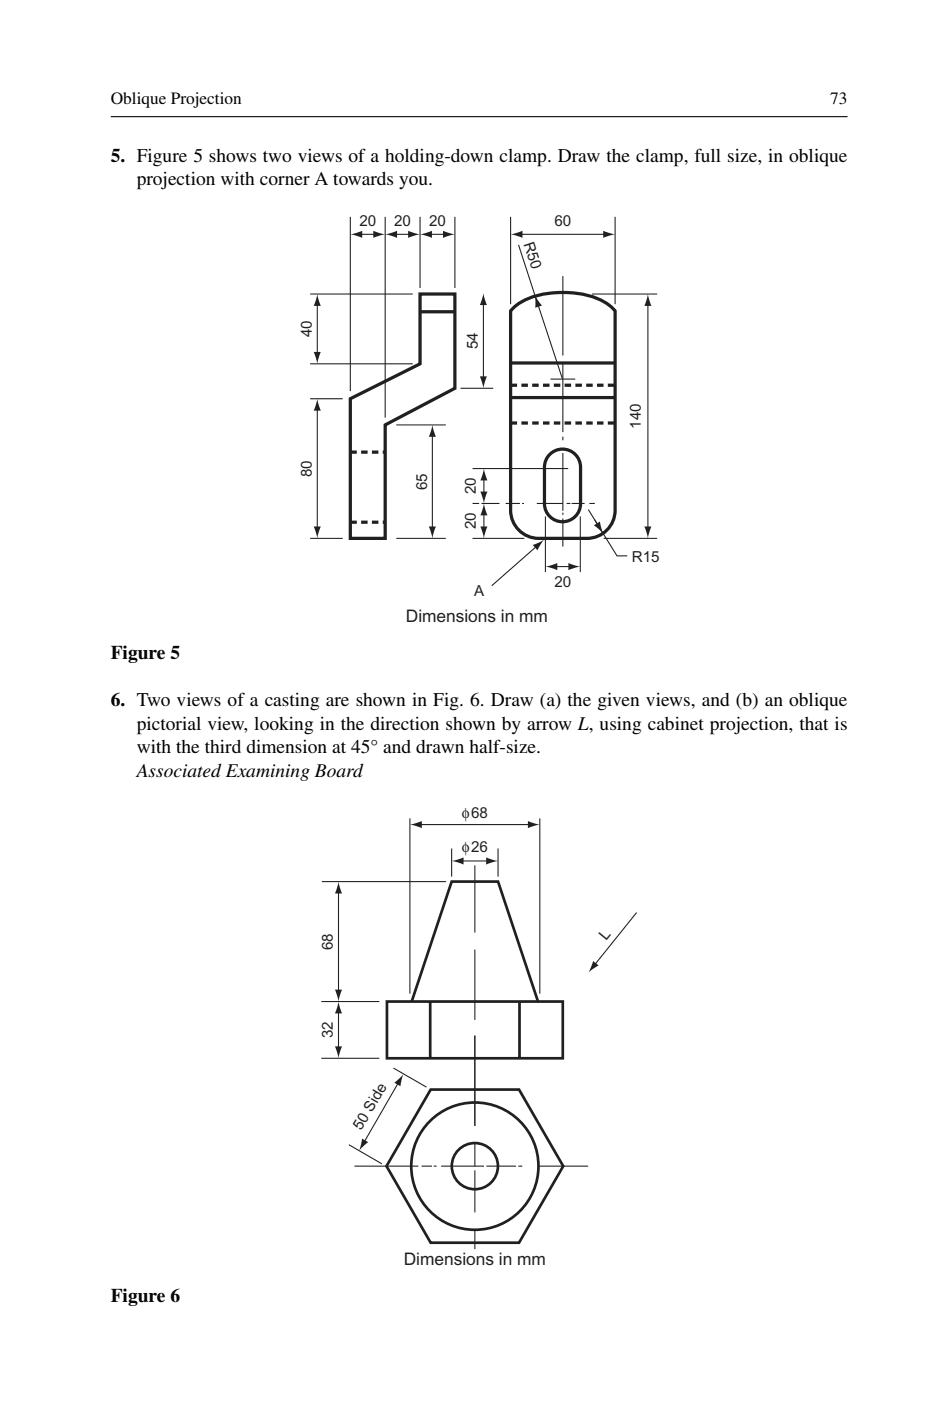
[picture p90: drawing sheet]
<svg xmlns="http://www.w3.org/2000/svg" width="152mm" height="229mm" viewBox="0 0 152 229" stroke-linecap="round" stroke-linejoin="round" font-family="sans-serif">
<defs><g id="words">
<g font-size="3.2">
<text x="18.1" y="26.4">5. Figure 5 shows two views of a holding-down clamp. Draw the clamp, full size, in oblique</text>
<text x="22.3" y="30.3">projection with corner A towards you.</text>
<text x="18.1" y="107.5">Figure 5</text>
<text x="18.1" y="115.2">6. Two views of a casting are shown in Fig. 6. Draw (a) the given views, and (b) an oblique</text>
<text x="22.3" y="119">pictorial view, looking in the direction shown by arrow L, using cabinet projection, that is</text>
<text x="22.3" y="122.9">with the third dimension at 45 ° and drawn half-size.</text>
<text x="22.3" y="126.8">Associated Examining Board</text>
<text x="18.1" y="212.5">Figure 6</text>
</g>
<g font-size="2.8">
<text x="18.1" y="17">Oblique Projection</text>
<text x="135.6" y="17">73</text>
</g>
<g font-size="2.8" fill="#231f20">
<text x="66.3" y="101.5">Dimensions in mm</text>
<text x="65.9" y="206.5">Dimensions in mm</text>
</g>
<g font-size="2.5" fill="#231f20">
<text x="58.7" y="36.9">20</text>
<text x="64.4" y="36.9">20</text>
<text x="70.1" y="36.9">20</text>
<text x="85.5" y="39.8" transform="rotate(72 85.5 39.8)">R50</text>
<text x="90.5" y="36.9">60</text>
<text x="50.9" y="55" transform="rotate(-90 50.9 55)">40</text>
<text x="78" y="57" transform="rotate(-90 78 57)">54</text>
<text x="104.6" y="70" transform="rotate(-90 104.6 70)">140</text>
<text x="50.9" y="77.8" transform="rotate(-90 50.9 77.8)">80</text>
<text x="69.7" y="80" transform="rotate(-90 69.7 80)">65</text>
<text x="77.7" y="80.7" transform="rotate(-90 77.7 80.7)">20</text>
<text x="77.7" y="86.4" transform="rotate(-90 77.7 86.4)">20</text>
<text x="90.5" y="95.8">20</text>
<text x="103.2" y="91.7">R15</text>
<text x="77.4" y="97.3">A</text>
<text x="75.4" y="133.5">φ68</text>
<text x="75.4" y="139.1">φ26</text>
<text x="54.3" y="155" transform="rotate(-90 54.3 155)">68</text>
<text x="99" y="153.5" transform="rotate(-51 99 153.5)">L</text>
<text x="54.3" y="169.4" transform="rotate(-90 54.3 169.4)">32</text>
<text x="59" y="184.6" transform="rotate(-59 59 184.6)">50 Side</text>
</g>
</g></defs>
<path d="M18.1 19h120.3" fill="none" stroke="#000" stroke-width=".18"/>
<path d="M68.5 50.9h5.7M68.6 48h5.7v15.4l-11.4 5.9v18.5h-5.7v-22.7l11.4-5.7zM83.4 59.2h17M83.6 50.4a9.6 9.6 0 0 1 6.5-2.6 14 14 0 0 1 9.2 1.9l1.1 1v32.6a4.6 4.6 0 0 1-4.6 4.5h-7.8a4.6 4.6 0 0 1-4.6-4.5v-32.6zM83.4 64.9h17" fill="none" stroke="#231f20" stroke-width=".53"/>
<path d="M57.2 73.8h5.7M83.4 69h17M83.4 62.9h17M57.2 85.2h5.7" fill="none" stroke="#231f20" stroke-width=".53" stroke-dasharray="1.1 .7" stroke-linecap="butt"/>
<g fill="none" stroke="#231f20" stroke-width=".18">
<path d="M57.2 35.4v28.4M58.8 38.2h2.5M62.9 35.4v32.7M68.6 35.4v11.6M74.3 35.4v11.6M83.4 35.4v14.2M100.4 35.4v14.2M50.6 59.4h16.8M50.6 48h16.8M91.9 45.1v12.9M91.9 59.3v11.2M96.7 48h10.6"/>
<path d="M50.6 65.1h5.4M64.7 69.3h8.1M75.2 63.4h5.3M77.2 76.5h15.6M89.9 61.9h4M91.9 71.2v.6M91.9 73.9v9.5M50.6 87.8h5.4M64.7 87.8h8.1M77.2 82.2h1M77.2 87.8h8.4M78.6 82.2h2.9"/>
<path d="M82.6 82.2h2.3M85.2 82.2h.4M87.6 82.2h4.3M89.1 84.3v9M91.9 83.7v.3M91.9 84.6v4.6M92.5 82.2h.6M93.3 82.2h2.2M94.7 84.3v9M96.2 82.2h.9M98.6 87.8h8.7"/>
</g>
<g fill="#231f20">
<path d="M60.9 37.7l2 .5-2 .6z"/>
<path d="M57.2 38.2l1.9-.5v1.1z"/>
</g>
<path d="M79 83.7v2.6" fill="none" stroke="#231f20" stroke-width=".18"/>
<g fill="#231f20">
<path d="M78.4 85.9h1.2l-.6 1.9z"/>
<path d="M79 82.2l.6 1.9h-1.2z"/>
</g>
<path d="M90.6 92.4h2.6" fill="none" stroke="#231f20" stroke-width=".18"/>
<g fill="#231f20">
<path d="M89.1 92.4l1.9-.5v1.1z"/>
<path d="M92.8 91.9l1.9 .6-1.9 .5z"/>
</g>
<path d="M79 78v2.6" fill="none" stroke="#231f20" stroke-width=".18"/>
<g fill="#231f20">
<path d="M78.4 80.2h1.2l-.6 2z"/>
<path d="M79 76.5l.6 1.9h-1.2z"/>
</g>
<path d="M105.8 49.5v36.8" fill="none" stroke="#231f20" stroke-width=".18"/>
<g fill="#231f20">
<path d="M105.2 85.9h1.2l-.6 1.9z"/>
<path d="M105.8 48l.6 1.9h-1.2z"/>
</g>
<path d="M51.8 49.5v8.3" fill="none" stroke="#231f20" stroke-width=".18"/>
<g fill="#231f20">
<path d="M51.2 57.4h1.2l-.6 2z"/>
<path d="M51.8 48l.6 1.9h-1.2z"/>
</g>
<path d="M51.8 66.6v19.7" fill="none" stroke="#231f20" stroke-width=".18"/>
<g fill="#231f20">
<path d="M51.2 85.9h1.2l-.6 1.9z"/>
<path d="M51.8 65.1l.6 1.9h-1.2z"/>
</g>
<path d="M70.6 70.9v15.4" fill="none" stroke="#231f20" stroke-width=".18"/>
<g fill="#231f20">
<path d="M70 85.9h1.2l-.6 1.9z"/>
<path d="M70.6 69.3l.6 2h-1.2z"/>
</g>
<path d="M78.9 49.4v12.4" fill="none" stroke="#231f20" stroke-width=".18"/>
<g fill="#231f20">
<path d="M78.3 61.4h1.2l-.6 2z"/>
<path d="M78.9 47.8l.6 2h-1.2z"/>
</g>
<path d="M64.4 38.2h2.6" fill="none" stroke="#231f20" stroke-width=".18"/>
<g fill="#231f20">
<path d="M66.6 37.7l2 .5-2 .6z"/>
<path d="M62.9 38.2l1.9-.5v1.1z"/>
</g>
<path d="M70.1 38.2h2.6" fill="none" stroke="#231f20" stroke-width=".18"/>
<g fill="#231f20">
<path d="M72.3 37.7l2 .5-2 .6z"/>
<path d="M68.6 38.2l1.9-.5v1.1z"/>
</g>
<path d="M84.9 38.2h14" fill="none" stroke="#231f20" stroke-width=".18"/>
<g fill="#231f20">
<path d="M98.5 37.7l1.9 .5-1.9 .6z"/>
<path d="M83.4 38.2l1.9-.5v1.1z"/>
</g>
<path d="M87.7 89.1l-7.4 6.5" fill="none" stroke="#231f20" stroke-width=".18"/>
<path d="M87 88.9l1.8-.8-1.1 1.7z" fill="#231f20"/>
<path d="M96.1 83.1l1.6 2.6" fill="none" stroke="#231f20" stroke-width=".18"/>
<path d="M97 85.7l.9-.6 .6 2z" fill="#231f20"/>
<path d="M84.7 39.9l7.1 21.9M97 84.7l3.7 6h1.7" fill="none" stroke="#231f20" stroke-width=".18"/>
<path d="M87.3 48.2l1.2 1.7-1.1 .3z" fill="#231f20"/>
<path d="M90 73.9a2.95 2.95 0 0 1 3.1-.3 2.95 2.95 0 0 1 1.7 2.6v6a2.95 2.95 0 0 1-3 2.9 2.95 2.95 0 0 1-2.9-2.9v-6a2.94 2.94 0 0 1 1.1-2.3z" fill="none" stroke="#231f20" stroke-width=".53"/>
<g fill="none" stroke="#231f20" stroke-width=".44">
<path d="M70.3 177.8h14.4l7.3 12.5-7.3 12.5h-14.4l-7.2-12.5z"/>
<circle cx="77.5" cy="190.3" r="10.4"/>
<circle cx="77.5" cy="190.3" r="3.8"/>
</g>
<path d="M65.1 176.6l-5.7 9.8" fill="none" stroke="#231f20" stroke-width=".18"/>
<g fill="#231f20">
<path d="M64.4 176.7l1.5-1.4-.5 1.9z"/>
<path d="M59.1 185.8l1 .6-1.5 1.4z"/>
</g>
<g fill="none" stroke="#231f20" stroke-width=".18">
<path d="M66.9 133.5v28.6M73.7 138.4v4.6M81.3 138.4v4.6M88.1 133.5v28.6M52.6 143.9h20.2M77.5 141.2v11M77.5 154.9v11.5M52.5 163.4h9.4M52.5 172.7h9.4M55.3 165v6.1M64.2 174.3l5.4 3.1M77.5 169v14.7"/>
<path d="M57 186.8l5.4 3.1M57.9 190.3h10.4M68.8 190.3h1.7M70.8 190.3h.5M72 190.3h7M77.5 186.5v3.8M77.5 191v6.8M79.4 190.3h4.9M84.6 190.3h.7M87.9 190.3h8.1M77.5 200.7v3.1"/>
</g>
<path d="M77.5 169v14.7" fill="none" stroke="#231f20" stroke-width=".16"/>
<path d="M63.2 163.4h28.7v9.3h-28.7zM67.2 163.4l6.5-19.5h7.6l6.5 19.5M70.2 163.4v9.3M84.8 163.4v9.3" fill="none" stroke="#231f20" stroke-width=".44"/>
<g fill="#231f20">
<path d="M54.7 170.7h1.1l-.5 2z"/>
<path d="M55.3 163.4l.5 2h-1.1z"/>
</g>
<path d="M55.3 145.4v16.5" fill="none" stroke="#231f20" stroke-width=".18"/>
<g fill="#231f20">
<path d="M54.7 161.5h1.1l-.5 1.9z"/>
<path d="M55.3 143.9l.5 1.9h-1.1z"/>
</g>
<path d="M75.3 140.5h4.5" fill="none" stroke="#231f20" stroke-width=".18"/>
<g fill="#231f20">
<path d="M79.4 139.9l1.9 .6-1.9 .6z"/>
<path d="M73.7 140.5l2-.6v1.2z"/>
</g>
<path d="M68.5 134.5h18.1" fill="none" stroke="#231f20" stroke-width=".18"/>
<g fill="#231f20">
<path d="M86.2 134l1.9 .5-1.9 .6z"/>
<path d="M66.9 134.5l2-.5v1.1z"/>
</g>
<path d="M103.9 148.9l-6.9 8.6" fill="none" stroke="#231f20" stroke-width=".18"/>
<path d="M96.8 156.8l.9 .7-1.6 1.2z" fill="#231f20"/>
<use href="#words"/>
</svg>
